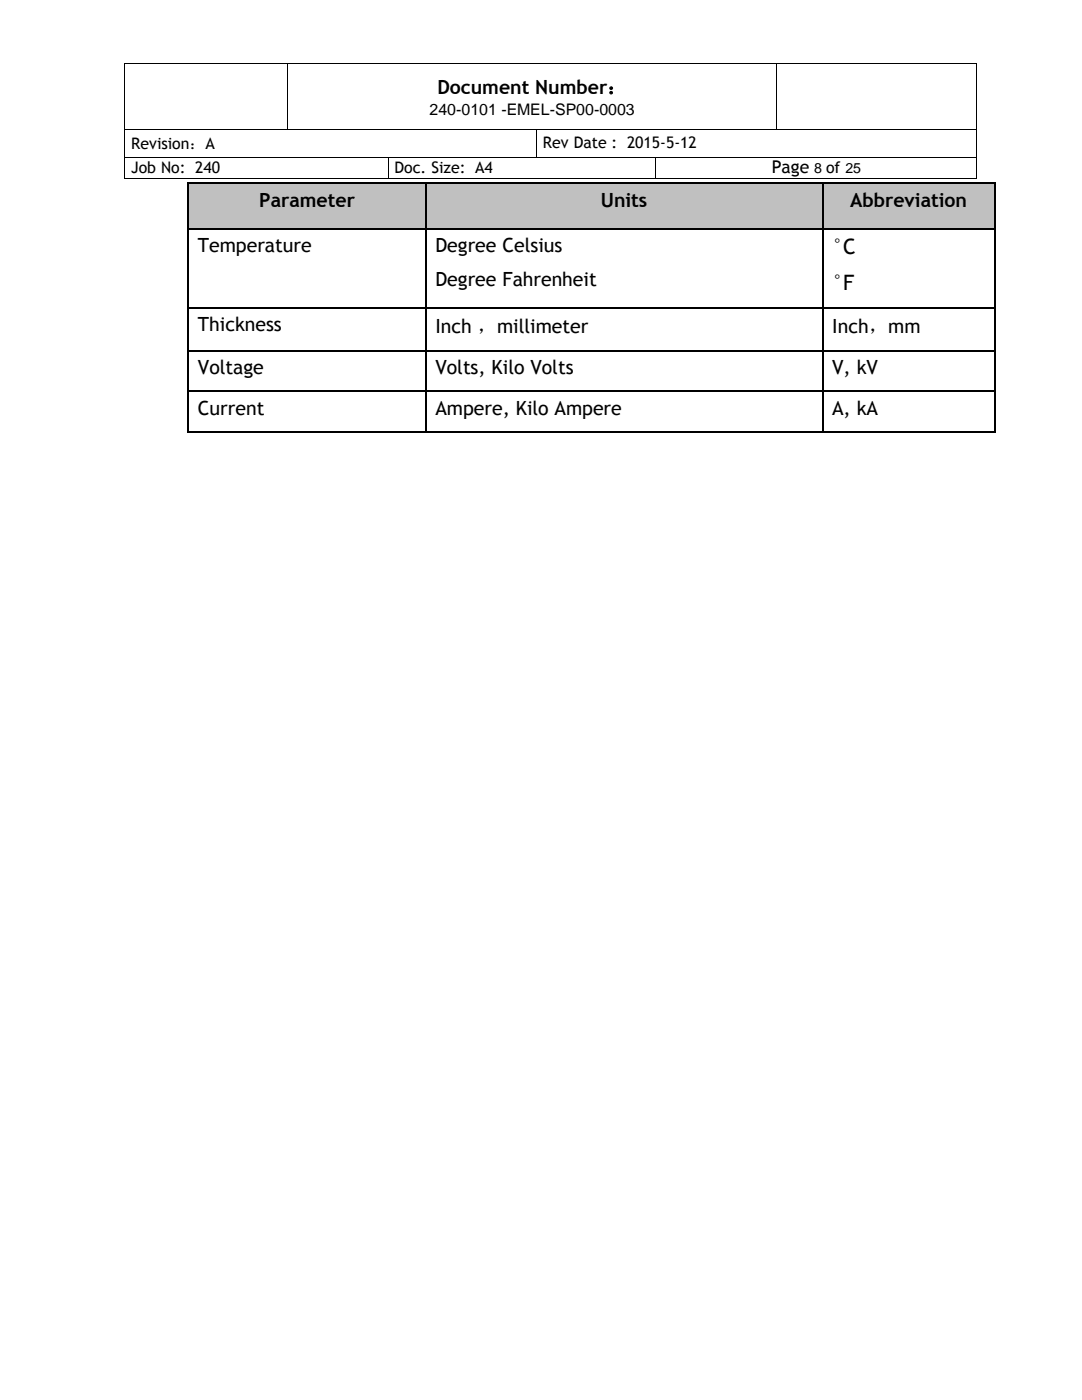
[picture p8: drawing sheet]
<svg xmlns="http://www.w3.org/2000/svg" width="216mm" height="279mm" viewBox="0 0 216 279" stroke-linecap="round" stroke-linejoin="round" font-family="sans-serif">
<defs><g id="words">
<g font-size="4.2">
<text x="166.1" y="50.6">°C</text>
<text x="166.1" y="57.8">°F</text>
</g>
<g font-size="3.9">
<text x="87.3" y="18.7">Document Number：</text>
<text x="51.7" y="41.2">Parameter</text>
<text x="119.9" y="41.2">Units</text>
<text x="169.6" y="41.2">Abbreviation</text>
<text x="39.5" y="50.3">Temperature</text>
<text x="86.9" y="50.3">Degree Celsius</text>
<text x="86.9" y="57">Degree Fahrenheit</text>
<text x="39.5" y="66">Thickness</text>
<text x="86.9" y="66.4">Inch ，millimeter</text>
<text x="166.1" y="66.4">Inch，mm</text>
<text x="39.5" y="74.7">Voltage</text>
<text x="86.9" y="74.7">Volts, Kilo Volts</text>
<text x="166.1" y="74.7">V, kV</text>
<text x="39.5" y="82.7">Current</text>
<text x="86.9" y="82.7">Ampere, Kilo Ampere</text>
<text x="166.1" y="82.7">A, kA</text>
</g>
<text font-size="3.5" x="154" y="34.6">Page</text>
<g font-size="3.2">
<text x="85.7" y="22.9">240-0101 -EMEL-SP00-0003</text>
<text x="26.2" y="29.7">Revision：A</text>
<text x="108.3" y="29.6">Rev Date : 2015-5-12</text>
<text x="26.2" y="34.5">Job No: 240</text>
<text x="78.7" y="34.5">Doc. Size: A4</text>
</g>
<text font-size="2.8" x="162.5" y="34.6">8 of 25</text>
</g></defs>
<g fill="#000">
<path d="M24.8 12.5h.2v.2h-.2z" fill-rule="evenodd"/>
<path d="M24.8 12.5h.2v.2h-.2z" fill-rule="evenodd"/>
<path d="M57.3 12.5h.2v.2h-.2z" fill-rule="evenodd"/>
<path d="M154.8 12.5h.2v.2h-.2z" fill-rule="evenodd"/>
<path d="M194.9 12.5h.1v.2h-.1z" fill-rule="evenodd"/>
<path d="M194.9 12.5h.1v.2h-.1z" fill-rule="evenodd"/>
<path d="M24.8 25.7h.2v.2h-.2z" fill-rule="evenodd"/>
<path d="M24.8 31.3h.2v.2h-.2z" fill-rule="evenodd"/>
<path d="M24.8 35.6h.2v.2h-.2z" fill-rule="evenodd"/>
<path d="M24.8 35.6h.2v.2h-.2z" fill-rule="evenodd"/>
<path d="M57.3 25.7h.2v.2h-.2z" fill-rule="evenodd"/>
<path d="M77.4 31.3h.1v.2h-.1z" fill-rule="evenodd"/>
<path d="M77.4 35.6h.1v.2h-.1z" fill-rule="evenodd"/>
<path d="M107 25.7h.2v.2h-.2z" fill-rule="evenodd"/>
<path d="M107 31.3h.2v.2h-.2z" fill-rule="evenodd"/>
<path d="M130.7 31.3h.1v.2h-.1z" fill-rule="evenodd"/>
<path d="M130.7 35.6h.1v.2h-.1z" fill-rule="evenodd"/>
<path d="M154.8 25.7h.2v.2h-.2z" fill-rule="evenodd"/>
<path d="M194.9 25.7h.1v.2h-.1z" fill-rule="evenodd"/>
<path d="M194.9 31.3h.1v.2h-.1z" fill-rule="evenodd"/>
<path d="M194.9 35.6h.1v.2h-.1z" fill-rule="evenodd"/>
<path d="M194.9 35.6h.1v.2h-.1z" fill-rule="evenodd"/>
</g>
<g fill="none" stroke="#000" stroke-width=".2">
<path d="M24.9 12.7v13M25 12.6h32.3M57.4 12.7v13M57.5 12.6h97.3M154.9 12.7v13M155 12.6h39.8M194.9 12.7v13M24.9 25.9v5.4M24.9 31.5v4.1M25 25.8h32.3M25 31.4h52.4M25 35.7h52.4"/>
<path d="M57.5 25.8h49.5M77.4 31.5v4.1M77.5 31.4h29.5M77.5 35.7h53.2M107.1 25.9v5.4M107.2 25.8h47.6M107.2 31.4h23.5M130.8 31.5v4.1M130.8 31.4h64M130.8 35.7h64M155 25.8h39.8M194.9 25.9v5.4"/>
<path d="M194.9 31.5v4.1"/>
</g>
<g fill="#c0c0c0">
<path d="M37.7 36.8h1.8v8.8h-1.8z" fill-rule="evenodd"/>
<path d="M83.1 36.8h1.8v8.8h-1.8z" fill-rule="evenodd"/>
<path d="M39.5 36.8h43.6v8.8h-43.6z" fill-rule="evenodd"/>
<path d="M85.1 36.8h1.8v8.8h-1.8z" fill-rule="evenodd"/>
<path d="M162.2 36.8h1.8v8.8h-1.8z" fill-rule="evenodd"/>
<path d="M86.9 36.8h75.3v8.8h-75.3z" fill-rule="evenodd"/>
<path d="M164.3 36.8h1.8v8.8h-1.8z" fill-rule="evenodd"/>
<path d="M196.5 36.8h1.8v8.8h-1.8z" fill-rule="evenodd"/>
<path d="M166.1 36.8h30.4v8.8h-30.4z" fill-rule="evenodd"/>
</g>
<g fill="#000">
<path d="M37.5 36.5h.2v.2h-.2z" fill-rule="evenodd"/>
<path d="M37.5 36.5h.2v.2h-.2z" fill-rule="evenodd"/>
<path d="M84.9 36.5h.2v.2h-.2z" fill-rule="evenodd"/>
<path d="M164 36.5h.3v.2h-.3z" fill-rule="evenodd"/>
<path d="M198.3 36.5h.3v.2h-.3z" fill-rule="evenodd"/>
<path d="M198.3 36.5h.3v.2h-.3z" fill-rule="evenodd"/>
<path d="M37.5 45.6h.2v.2h-.2z" fill-rule="evenodd"/>
<path d="M84.9 45.6h.2v.2h-.2z" fill-rule="evenodd"/>
<path d="M164 45.6h.3v.2h-.3z" fill-rule="evenodd"/>
<path d="M198.3 45.6h.3v.2h-.3z" fill-rule="evenodd"/>
<path d="M37.5 61.3h.2v.2h-.2z" fill-rule="evenodd"/>
<path d="M37.5 69.9h.2v.3h-.2z" fill-rule="evenodd"/>
<path d="M37.5 77.9h.2v.3h-.2z" fill-rule="evenodd"/>
<path d="M84.9 61.3h.2v.2h-.2z" fill-rule="evenodd"/>
<path d="M84.9 69.9h.2v.3h-.2z" fill-rule="evenodd"/>
<path d="M84.9 77.9h.2v.3h-.2z" fill-rule="evenodd"/>
<path d="M164 61.3h.3v.2h-.3z" fill-rule="evenodd"/>
<path d="M164 69.9h.3v.3h-.3z" fill-rule="evenodd"/>
<path d="M164 77.9h.3v.3h-.3z" fill-rule="evenodd"/>
<path d="M198.3 61.3h.3v.2h-.3z" fill-rule="evenodd"/>
<path d="M198.3 69.9h.3v.3h-.3z" fill-rule="evenodd"/>
<path d="M198.3 77.9h.3v.3h-.3z" fill-rule="evenodd"/>
<path d="M37.5 86h.2v.3h-.2z" fill-rule="evenodd"/>
<path d="M37.5 86h.2v.3h-.2z" fill-rule="evenodd"/>
<path d="M84.9 86h.2v.3h-.2z" fill-rule="evenodd"/>
<path d="M164 86h.3v.3h-.3z" fill-rule="evenodd"/>
<path d="M198.3 86h.3v.3h-.3z" fill-rule="evenodd"/>
<path d="M198.3 86h.3v.3h-.3z" fill-rule="evenodd"/>
</g>
<g fill="none" stroke="#000" stroke-width=".25">
<path d="M37.6 36.7v8.9M37.7 36.6h47.2M85 36.7v8.9M85.1 36.6h78.9M164.2 36.7v8.9M164.3 36.6h34M198.5 36.7v8.9M37.6 45.8v15.5M37.7 45.7h47.2M85 45.8v15.5M85.1 45.7h78.9M164.2 45.8v15.5"/>
<path d="M164.3 45.7h34M198.5 45.8v15.5M37.6 61.5v8.4M37.6 70.2v7.7M37.6 78.2v7.8M37.7 61.4h47.2M37.7 70.1h47.2M37.7 78.1h47.2M85 61.5v8.4M85 70.2v7.7M85 78.2v7.8M85.1 61.4h78.9"/>
<path d="M85.1 70.1h78.9M85.1 78.1h78.9M164.2 61.5v8.4M164.2 70.2v7.7M164.2 78.2v7.8M164.3 61.4h34M164.3 70.1h34M164.3 78.1h34M198.5 61.5v8.4M198.5 70.2v7.7M198.5 78.2v7.8M37.7 86.1h47.2"/>
<path d="M85.1 86.1h78.9M164.3 86.1h34"/>
</g>
<use href="#words"/>
</svg>
